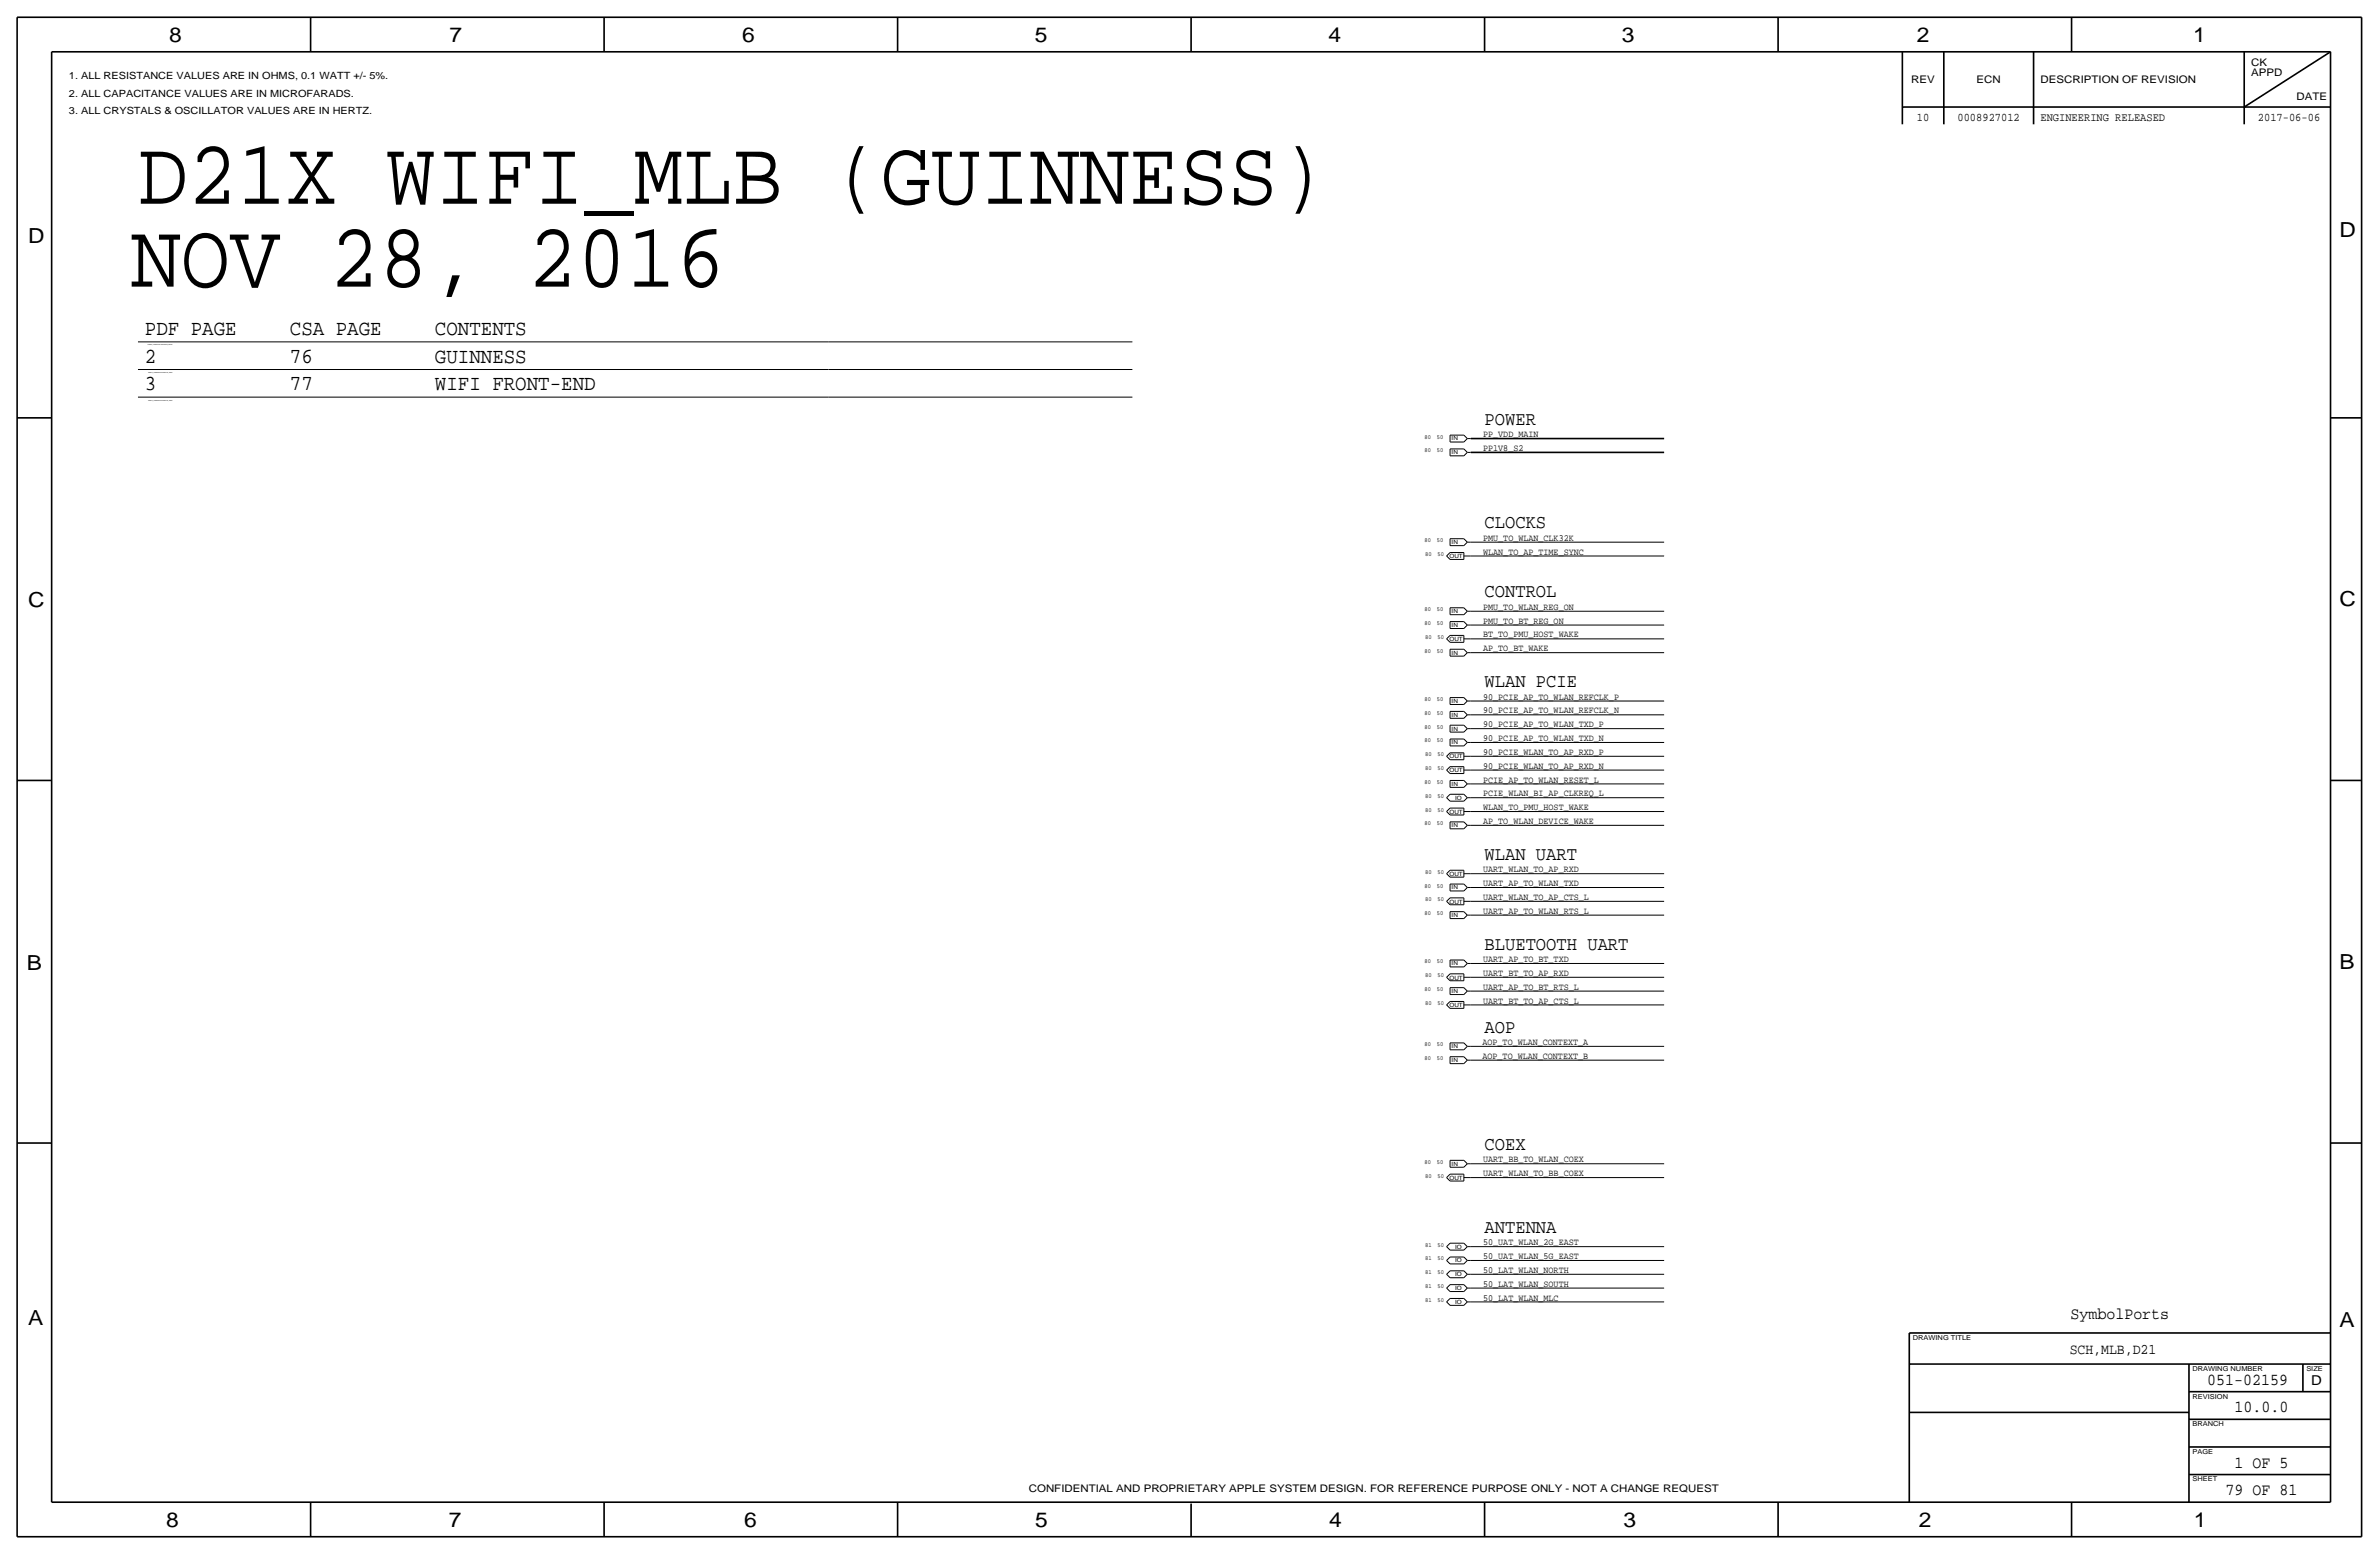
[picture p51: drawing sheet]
<svg xmlns="http://www.w3.org/2000/svg" width="875mm" height="572mm" viewBox="0 0 875 572" stroke-linecap="round" stroke-linejoin="round" font-family="sans-serif">
<defs><g id="words">
<g font-size="34.1">
<text x="50.8" y="74.9">D21X WIFI_MLB (GUINNESS)</text>
<text x="48.2" y="105.4">NOV 28, 2016</text>
</g>
<g font-size="7.9">
<text x="53.3" y="123.2">PDF PAGE</text>
<text x="106.6" y="123.2">CSA PAGE</text>
<text x="160" y="123.2">CONTENTS</text>
<text x="53.3" y="133.4">2</text>
<text x="106.6" y="133.4">76</text>
<text x="160" y="133.4">GUINNESS</text>
<text x="53.3" y="143.5">3</text>
<text x="106.6" y="143.5">77</text>
<text x="160" y="143.5">WIFI FRONT-END</text>
</g>
<g font-size="7.6">
<text x="62.2" y="15.5">8</text>
<text x="165.3" y="15.5">7</text>
<text x="273" y="15.5">6</text>
<text x="380.7" y="15.5">5</text>
<text x="488.6" y="15.5">4</text>
<text x="596.6" y="15.5">3</text>
<text x="705.1" y="15.5">2</text>
<text x="806.7" y="15.5">1</text>
<text x="10.4" y="89.4">D</text>
<text x="860.5" y="87.1">D</text>
<text x="10.4" y="223.3">C</text>
<text x="860.5" y="222.8">C</text>
<text x="9.8" y="356.6">B</text>
<text x="860.5" y="356.4">B</text>
<text x="10.4" y="487.4">A</text>
<text x="860.5" y="488.2">A</text>
<text x="61.2" y="561.6">8</text>
<text x="165" y="561.6">7</text>
<text x="273.8" y="561.6">6</text>
<text x="380.7" y="561.6">5</text>
<text x="488.9" y="561.6">4</text>
<text x="597.1" y="561.6">3</text>
<text x="705.8" y="561.6">2</text>
<text x="806.9" y="561.6">1</text>
</g>
<g font-size="7.1">
<text x="546.1" y="156.2">POWER</text>
<text x="546.1" y="194.3">CLOCKS</text>
<text x="546.1" y="219.7">CONTROL</text>
<text x="546.1" y="252.7">WLAN PCIE</text>
<text x="546.1" y="316.2">WLAN UART</text>
<text x="546.1" y="349.3">BLUETOOTH UART</text>
<text x="546.1" y="379.7">AOP</text>
<text x="546.1" y="422.9">COEX</text>
<text x="546.1" y="453.4">ANTENNA</text>
</g>
<g font-size="6.2">
<text x="761.6" y="485.1">SymbolPorts</text>
<text x="811.9" y="509.3">051-02159</text>
<text x="821.9" y="519.4">10.0.0</text>
<text x="821.9" y="539.7">1 OF 5</text>
<text x="818.6" y="549.9">79 OF 81</text>
</g>
<text font-size="5.4" x="761.3" y="497.8">SCH,MLB,D21</text>
<text font-size="5" x="850.1" y="509.3">D</text>
<g font-size="4.3">
<text x="705" y="44.5">10</text>
<text x="720" y="44.5">0008927012</text>
<text x="750.5" y="44.5">ENGINEERING RELEASED</text>
<text x="830.5" y="44.5">2017-06-06</text>
</g>
<g font-size="3.8">
<text x="828" y="24.1">CK</text>
<text x="828" y="27.9">APPD</text>
<text x="703" y="30.5">REV</text>
<text x="727" y="30.5">ECN</text>
<text x="750.5" y="30.5">DESCRIPTION OF REVISION</text>
<text x="844.7" y="36.8">DATE</text>
<text x="378.4" y="548.6">CONFIDENTIAL AND PROPRIETARY APPLE SYSTEM DESIGN. FOR REFERENCE PURPOSE ONLY - NOT A CHANGE REQUEST</text>
</g>
<g font-size="3.7">
<text x="25.3" y="29.2">1. ALL RESISTANCE VALUES ARE IN OHMS, 0.1 WATT +/- 5%.</text>
<text x="25.3" y="35.6">2. ALL CAPACITANCE VALUES ARE IN MICROFARADS.</text>
<text x="25.3" y="41.9">3. ALL CRYSTALS &amp; OSCILLATOR VALUES ARE IN HERTZ.</text>
</g>
<g font-size="3.5">
<text x="545.5" y="160.8">PP_VDD_MAIN</text>
<text x="545.5" y="165.9">PP1V8_S2</text>
<text x="545.5" y="198.9">PMU_TO_WLAN_CLK32K</text>
<text x="545.5" y="204">WLAN_TO_AP_TIME_SYNC</text>
<text x="545.5" y="224.3">PMU_TO_WLAN_REG_ON</text>
<text x="545.5" y="229.4">PMU_TO_BT_REG_ON</text>
<text x="545.5" y="239.5">AP_TO_BT_WAKE</text>
<text x="545.5" y="234.4">BT_TO_PMU_HOST_WAKE</text>
<text x="545.5" y="257.3">90_PCIE_AP_TO_WLAN_REFCLK_P</text>
<text x="545.5" y="262.4">90_PCIE_AP_TO_WLAN_REFCLK_N</text>
<text x="545.5" y="267.5">90_PCIE_AP_TO_WLAN_TXD_P</text>
<text x="545.5" y="272.5">90_PCIE_AP_TO_WLAN_TXD_N</text>
<text x="545.5" y="277.6">90_PCIE_WLAN_TO_AP_RXD_P</text>
<text x="545.5" y="282.7">90_PCIE_WLAN_TO_AP_RXD_N</text>
<text x="545.5" y="287.8">PCIE_AP_TO_WLAN_RESET_L</text>
<text x="545.5" y="292.9">PCIE_WLAN_BI_AP_CLKREQ_L</text>
<text x="545.5" y="297.9">WLAN_TO_PMU_HOST_WAKE</text>
<text x="545.5" y="303">AP_TO_WLAN_DEVICE_WAKE</text>
<text x="545.5" y="320.8">UART_WLAN_TO_AP_RXD</text>
<text x="545.5" y="325.9">UART_AP_TO_WLAN_TXD</text>
<text x="545.5" y="331">UART_WLAN_TO_AP_CTS_L</text>
<text x="545.5" y="336">UART_AP_TO_WLAN_RTS_L</text>
<text x="545.5" y="353.8">UART_AP_TO_BT_TXD</text>
<text x="545.5" y="358.9">UART_BT_TO_AP_RXD</text>
<text x="545.5" y="364">UART_AP_TO_BT_RTS_L</text>
<text x="545.5" y="369.1">UART_BT_TO_AP_CTS_L</text>
<text x="545.3" y="389.4">AOP_TO_WLAN_CONTEXT_B</text>
<text x="545.3" y="384.3">AOP_TO_WLAN_CONTEXT_A</text>
<text x="545.5" y="427.5">UART_BB_TO_WLAN_COEX</text>
<text x="545.5" y="432.6">UART_WLAN_TO_BB_COEX</text>
<text x="545.5" y="458">50_UAT_WLAN_2G_EAST</text>
<text x="545.5" y="463">50_UAT_WLAN_5G_EAST</text>
<text x="545.5" y="473.2">50_LAT_WLAN_SOUTH</text>
<text x="545.5" y="468.1">50_LAT_WLAN_NORTH</text>
<text x="545.5" y="478.3">50_LAT_WLAN_MLC</text>
</g>
<g font-size="2.5">
<text x="703.5" y="492.8">DRAWING TITLE</text>
<text x="806.4" y="504.2">DRAWING NUMBER</text>
<text x="848.3" y="504.2">SIZE</text>
<text x="806.4" y="514.3">REVISION</text>
<text x="806.4" y="524.5">BRANCH</text>
<text x="806.4" y="534.7">PAGE</text>
<text x="806.4" y="544.8">SHEET</text>
</g>
<g font-size="2.3">
<text x="524" y="161.3">80</text>
<text x="528.5" y="161.3">50</text>
<text x="524" y="166.4">80</text>
<text x="528.5" y="166.4">50</text>
<text x="524" y="199.4">80</text>
<text x="528.5" y="199.4">50</text>
<text x="524.2" y="204.5">80</text>
<text x="528.8" y="204.5">50</text>
<text x="524" y="224.8">80</text>
<text x="528.5" y="224.8">50</text>
<text x="524" y="229.9">80</text>
<text x="528.5" y="229.9">50</text>
<text x="524.2" y="235">80</text>
<text x="528.8" y="235">50</text>
<text x="524" y="240">80</text>
<text x="528.5" y="240">50</text>
<text x="524" y="257.8">80</text>
<text x="528.5" y="257.8">50</text>
<text x="524" y="262.9">80</text>
<text x="528.5" y="262.9">50</text>
<text x="524" y="268">80</text>
<text x="528.5" y="268">50</text>
<text x="524" y="273.1">80</text>
<text x="528.5" y="273.1">50</text>
<text x="524.2" y="278.1">80</text>
<text x="528.8" y="278.1">50</text>
<text x="524.2" y="283.2">80</text>
<text x="528.8" y="283.2">50</text>
<text x="524" y="288.3">80</text>
<text x="524.2" y="293.4">80</text>
<text x="528.5" y="288.3">50</text>
<text x="528.8" y="293.4">50</text>
<text x="524.2" y="298.5">80</text>
<text x="528.8" y="298.5">50</text>
<text x="524" y="303.5">80</text>
<text x="528.5" y="303.5">50</text>
<text x="524.2" y="321.3">80</text>
<text x="528.8" y="321.3">50</text>
<text x="524" y="326.4">80</text>
<text x="528.5" y="326.4">50</text>
<text x="524.2" y="331.5">80</text>
<text x="528.8" y="331.5">50</text>
<text x="524" y="336.6">80</text>
<text x="528.5" y="336.6">50</text>
<text x="524" y="354.3">80</text>
<text x="524.2" y="359.4">80</text>
<text x="528.5" y="354.3">50</text>
<text x="528.8" y="359.4">50</text>
<text x="524" y="364.5">80</text>
<text x="528.5" y="364.5">50</text>
<text x="524.2" y="369.6">80</text>
<text x="528.8" y="369.6">50</text>
<text x="524" y="389.9">80</text>
<text x="524" y="384.8">80</text>
<text x="528.5" y="389.9">50</text>
<text x="528.5" y="384.8">50</text>
<text x="524" y="428">80</text>
<text x="528.5" y="428">50</text>
<text x="524.2" y="433.1">80</text>
<text x="528.8" y="433.1">50</text>
<text x="524.2" y="458.5">81</text>
<text x="528.8" y="458.5">50</text>
<text x="524.2" y="463.6">81</text>
<text x="528.8" y="463.6">50</text>
<text x="524.2" y="473.7">81</text>
<text x="524.2" y="468.6">81</text>
<text x="528.8" y="473.7">50</text>
<text x="528.8" y="468.6">50</text>
<text x="524.2" y="478.8">81</text>
<text x="528.8" y="478.8">50</text>
</g>
<g font-size="2.1">
<text x="533.9" y="162">IN</text>
<text x="533.9" y="167.1">IN</text>
<text x="533.9" y="200.1">IN</text>
<text x="533.1" y="205.3">OUT</text>
<text x="533.9" y="225.5">IN</text>
<text x="533.9" y="230.6">IN</text>
<text x="533.1" y="235.8">OUT</text>
<text x="533.9" y="240.7">IN</text>
<text x="533.9" y="263.6">IN</text>
<text x="533.9" y="258.5">IN</text>
<text x="533.9" y="268.7">IN</text>
<text x="533.9" y="273.8">IN</text>
<text x="533.1" y="278.9">OUT</text>
<text x="533.1" y="284">OUT</text>
<text x="533.9" y="289">IN</text>
<text x="533.1" y="299.3">OUT</text>
<text x="535.2" y="294.1">IO</text>
<text x="533.9" y="304.2">IN</text>
<text x="533.1" y="322.1">OUT</text>
<text x="533.9" y="327.1">IN</text>
<text x="533.1" y="332.3">OUT</text>
<text x="533.9" y="337.3">IN</text>
<text x="533.9" y="355">IN</text>
<text x="533.1" y="360.2">OUT</text>
<text x="533.9" y="365.2">IN</text>
<text x="533.1" y="370.4">OUT</text>
<text x="533.9" y="385.5">IN</text>
<text x="533.9" y="390.6">IN</text>
<text x="533.9" y="428.7">IN</text>
<text x="533.1" y="433.9">OUT</text>
<text x="535.2" y="459.2">IO</text>
<text x="535.2" y="464.3">IO</text>
<text x="535.2" y="469.3">IO</text>
<text x="535.2" y="479.5">IO</text>
<text x="535.2" y="474.4">IO</text>
</g>
<g font-size=".5">
<text x="54.3" y="127">TABLE_TABLEOFCONTENTS_HEAD</text>
<text x="54.5" y="137.2">TABLE_TABLEOFCONTENTS_ITEM</text>
<text x="54.5" y="147.3">TABLE_TABLEOFCONTENTS_ITEM</text>
</g>
</g></defs>
<g fill="none" stroke="#000" stroke-width=".37">
<path d="M50.7 135.9h254zM50.7 125.7h254zM304.7 125.7h111.8zM304.7 135.9h111.8zM50.7 146.1h254zM304.7 146.1h111.8zM533.4 165.1h5zM533.4 165.1v2.5zM533.4 167.6h5zM533.4 160h5zM533.4 160v2.6zM533.4 162.6h5z"/>
<path d="M538.4 167.6l1.3-1.2zM538.4 165.1l1.3 1.3zM538.4 160l1.3 1.3zM539.7 166.4h1.3zM539.7 161.3h1.3zM539.7 161.3l-1.3 1.3zM533.4 198.1h5zM533.4 198.1v2.6zM538.4 198.1l1.3 1.3zM539.7 199.4h1.3zM539.7 199.4l-1.3 1.3zM541 199.4h71.1z"/>
<path d="M532.1 204.5l1.3 1.2zM533.4 200.7h5zM533.4 203.2l-1.3 1.3zM533.4 203.2h5zM533.4 205.7h5zM538.4 204.5h2.6zM538.4 203.2v2.5zM541 204.5h71.1zM532.1 235l1.3 1.2zM533.4 238.8h5zM533.4 238.8v2.5zM533.4 228.6h5z"/>
<path d="M533.4 228.6v2.5zM533.4 231.1h5zM533.4 223.5h5zM533.4 223.5v2.6zM533.4 226.1h5zM533.4 233.7l-1.3 1.3zM533.4 233.7h5zM533.4 236.2h5zM538.4 231.1l1.3-1.2zM538.4 238.8l1.3 1.2zM538.4 228.6l1.3 1.3zM538.4 223.5l1.3 1.3z"/>
<path d="M538.4 235h2.6zM538.4 233.7v2.5zM539.7 229.9h1.3zM539.7 224.8h1.3zM539.7 224.8l-1.3 1.3zM541 235h71.1zM541 224.8h71.1zM541 229.9h71.1zM533.4 256.5h5zM533.4 256.5v2.6zM533.4 259.1h5zM533.4 241.3h5z"/>
<path d="M538.4 256.5l1.3 1.3zM539.7 257.8h1.3zM539.7 240h1.3zM539.7 257.8l-1.3 1.3zM539.7 240l-1.3 1.3zM541 240h71.1zM541 257.8h71.1zM532.1 278.1l1.3-1.2zM532.1 278.1l1.3 1.3zM533.4 271.8h5zM533.4 271.8v2.5zM533.4 274.3h5z"/>
<path d="M533.4 266.7h5zM533.4 266.7v2.5zM533.4 269.2h5zM533.4 261.6h5zM533.4 261.6v2.6zM533.4 264.2h5zM533.4 276.9h5zM533.4 279.4h5zM538.4 274.3l1.3-1.2zM538.4 278.1h2.6zM538.4 276.9v2.5zM538.4 271.8l1.3 1.3z"/>
<path d="M538.4 266.7l1.3 1.3zM538.4 261.6l1.3 1.3zM539.7 273.1h1.3zM539.7 268h1.3zM539.7 262.9h1.3zM539.7 268l-1.3 1.2zM539.7 262.9l-1.3 1.3zM541 268h71.1zM541 273.1h71.1zM541 278.1h71.1zM541 262.9h71.1zM532.1 283.2l1.3-1.3z"/>
<path d="M532.1 293.4l1.3-1.3zM532.1 298.5l1.3 1.2zM532.1 283.2l1.3 1.3zM532.1 293.4l1.3 1.2zM533.4 297.2l-1.3 1.3zM533.4 287h5zM533.4 287v2.6zM533.4 289.6h5zM533.4 297.2h5zM533.4 299.7h5zM533.4 281.9h5zM533.4 284.5h5z"/>
<path d="M533.4 294.6h5zM533.4 292.1h5zM538.4 289.6l1.3-1.3zM538.4 294.6l1.3-1.2zM538.4 298.5h2.6zM538.4 297.2v2.5zM538.4 283.2h2.6zM538.4 281.9v2.6zM538.4 287l1.3 1.3zM538.4 292.1l1.3 1.3zM539.7 288.3h1.3zM539.7 293.4h1.3z"/>
<path d="M541 293.4h71.1zM541 288.3h71.1zM541 283.2h71.1zM541 298.5h71.1zM533.4 302.3h5zM533.4 302.3v2.5zM533.4 304.8h5zM538.4 302.3l1.3 1.2zM539.7 303.5h1.3zM539.7 303.5l-1.3 1.3zM541 303.5h71.1zM532.1 331.5l1.3 1.2z"/>
<path d="M532.1 321.3l1.3 1.3zM533.4 330.2l-1.3 1.3zM533.4 320l-1.3 1.3zM533.4 335.3h5zM533.4 335.3v2.5zM533.4 337.8h5zM533.4 325.1h5zM533.4 325.1v2.6zM533.4 327.7h5zM533.4 330.2h5zM533.4 332.7h5zM533.4 320h5z"/>
<path d="M533.4 322.6h5zM538.4 337.8l1.3-1.2zM538.4 331.5h2.6zM538.4 330.2v2.5zM538.4 321.3h2.6zM538.4 320v2.6zM538.4 335.3l1.3 1.3zM538.4 325.1l1.3 1.3zM539.7 336.6h1.3zM539.7 326.4h1.3zM539.7 326.4l-1.3 1.3zM541 326.4h71.1z"/>
<path d="M541 336.6h71.1zM541 321.3h71.1zM541 331.5h71.1zM532.1 359.4l1.3-1.3zM532.1 359.4l1.3 1.3zM533.4 353.1h5zM533.4 353.1v2.5zM533.4 355.6h5zM533.4 358.1h5zM538.4 355.6l1.3-1.3zM538.4 359.4h2.6zM538.4 358.1v2.6z"/>
<path d="M538.4 353.1l1.3 1.2zM539.7 354.3h1.3zM541 354.3h71.1zM541 359.4h71.1zM532.1 369.6l1.3 1.2zM533.4 368.3l-1.3 1.3zM533.4 363.2h5zM533.4 363.2v2.6zM533.4 365.8h5zM533.4 368.3h5zM533.4 370.8h5zM533.4 360.7h5z"/>
<path d="M538.4 369.6h2.6zM538.4 368.3v2.5zM538.4 363.2l1.3 1.3zM539.7 364.5h1.3zM539.7 364.5l-1.3 1.3zM541 364.5h71.1zM541 369.6h71.1zM533.4 388.6h5zM533.4 388.6v2.6zM533.4 391.2h5zM533.4 383.5h5zM533.4 383.5v2.6z"/>
<path d="M533.4 386.1h5zM538.4 388.6l1.3 1.3zM538.4 383.5l1.3 1.3zM539.7 389.9h1.3zM539.7 384.8h1.3zM539.7 389.9l-1.3 1.3zM539.7 384.8l-1.3 1.3zM541 384.8h71.1zM541 389.9h71.1zM532.1 433.1l1.3 1.2zM533.4 431.8l-1.3 1.3zM533.4 426.7h5z"/>
<path d="M533.4 426.7v2.6zM533.4 429.3h5zM533.4 431.8h5zM533.4 434.3h5zM538.4 433.1h2.6zM538.4 431.8v2.5zM538.4 426.7l1.3 1.3zM539.7 428h1.3zM539.7 428l-1.3 1.3zM541 428h71.1zM541 433.1h71.1zM532.1 458.5l1.3 1.2z"/>
<path d="M533.4 457.2l-1.3 1.3zM533.4 459.7h5zM533.4 457.2h5zM538.4 459.7l1.3-1.2zM538.4 457.2l1.3 1.3zM539.7 458.5h1.3zM541 458.5h71.1zM532.1 478.8l1.3-1.3zM532.1 473.7l1.3-1.3zM532.1 468.6l1.3-1.2zM532.1 463.5l1.3-1.2zM532.1 478.8l1.3 1.3z"/>
<path d="M532.1 473.7l1.3 1.3zM532.1 468.6l1.3 1.3zM532.1 463.6l1.3 1.2zM533.4 477.5h5zM533.4 475h5zM533.4 472.4h5zM533.4 469.9h5zM533.4 467.4h5zM533.4 464.8h5zM533.4 462.3h5zM538.4 475l1.3-1.3zM538.4 469.9l1.3-1.3z"/>
<path d="M538.4 464.8l1.3-1.2zM538.4 477.5l1.3 1.3zM538.4 472.4l1.3 1.3zM538.4 467.4l1.3 1.2zM538.4 462.3l1.3 1.2zM539.7 478.8h1.3zM539.7 473.7h1.3zM539.7 468.6h1.3zM539.7 463.6h1.3zM541 463.6h71.1zM541 468.6h71.1zM541 473.7h71.1z"/>
<path d="M541 478.8h71.1zM533.4 480.1h5zM538.4 480.1l1.3-1.3z"/>
</g>
<g fill="none" stroke="#000" stroke-width=".6" stroke-linecap="butt">
<path d="M6.3 6.4v558.7zM6.3 6.4h862.3zM19 19.1v533.4zM19 19.1h838.2zM114.2 6.4v12.7zM222.2 6.4v12.7zM330.1 6.4v12.7zM438.1 6.4v12.7zM546.1 6.4v12.7zM654 6.4v12.7zM699.7 19v26.7zM715 19.1v26.6z"/>
<path d="M748 19v26.7zM762 6.4v12.7zM825.5 19v26.7zM857.2 19.1v533.4zM868.6 6.4v558.7zM699.7 39.4h157.5zM825.5 39.4l31.7-20.4zM6.3 153.7h12.7zM857.2 153.7h11.4zM541 166.4h71.1zM541 161.3h71.1zM6.3 287h12.7z"/>
<path d="M857.2 287h11.4zM6.3 420.4h12.7zM857.2 420.4h11.4zM702.3 490.2v62.3zM702.3 490.2h154.9zM702.3 519.4h102.8zM702.3 501.6h154.9zM805.1 501.6v50.8zM805.1 511.8h52.1zM847 501.6v10.2zM805.1 532.1h52.1zM805.1 522h52.1z"/>
<path d="M19 552.5h838.2zM114.2 552.4v12.7zM222.2 552.5v12.7zM330.1 552.5v12.7zM438.1 553v12.1zM546.1 552.5v12.7zM654 552.5v12.7zM762 552.5v12.7zM805.1 542.3h52.1zM6.3 565.1h862.3z"/>
</g>
<use href="#words"/>
</svg>
